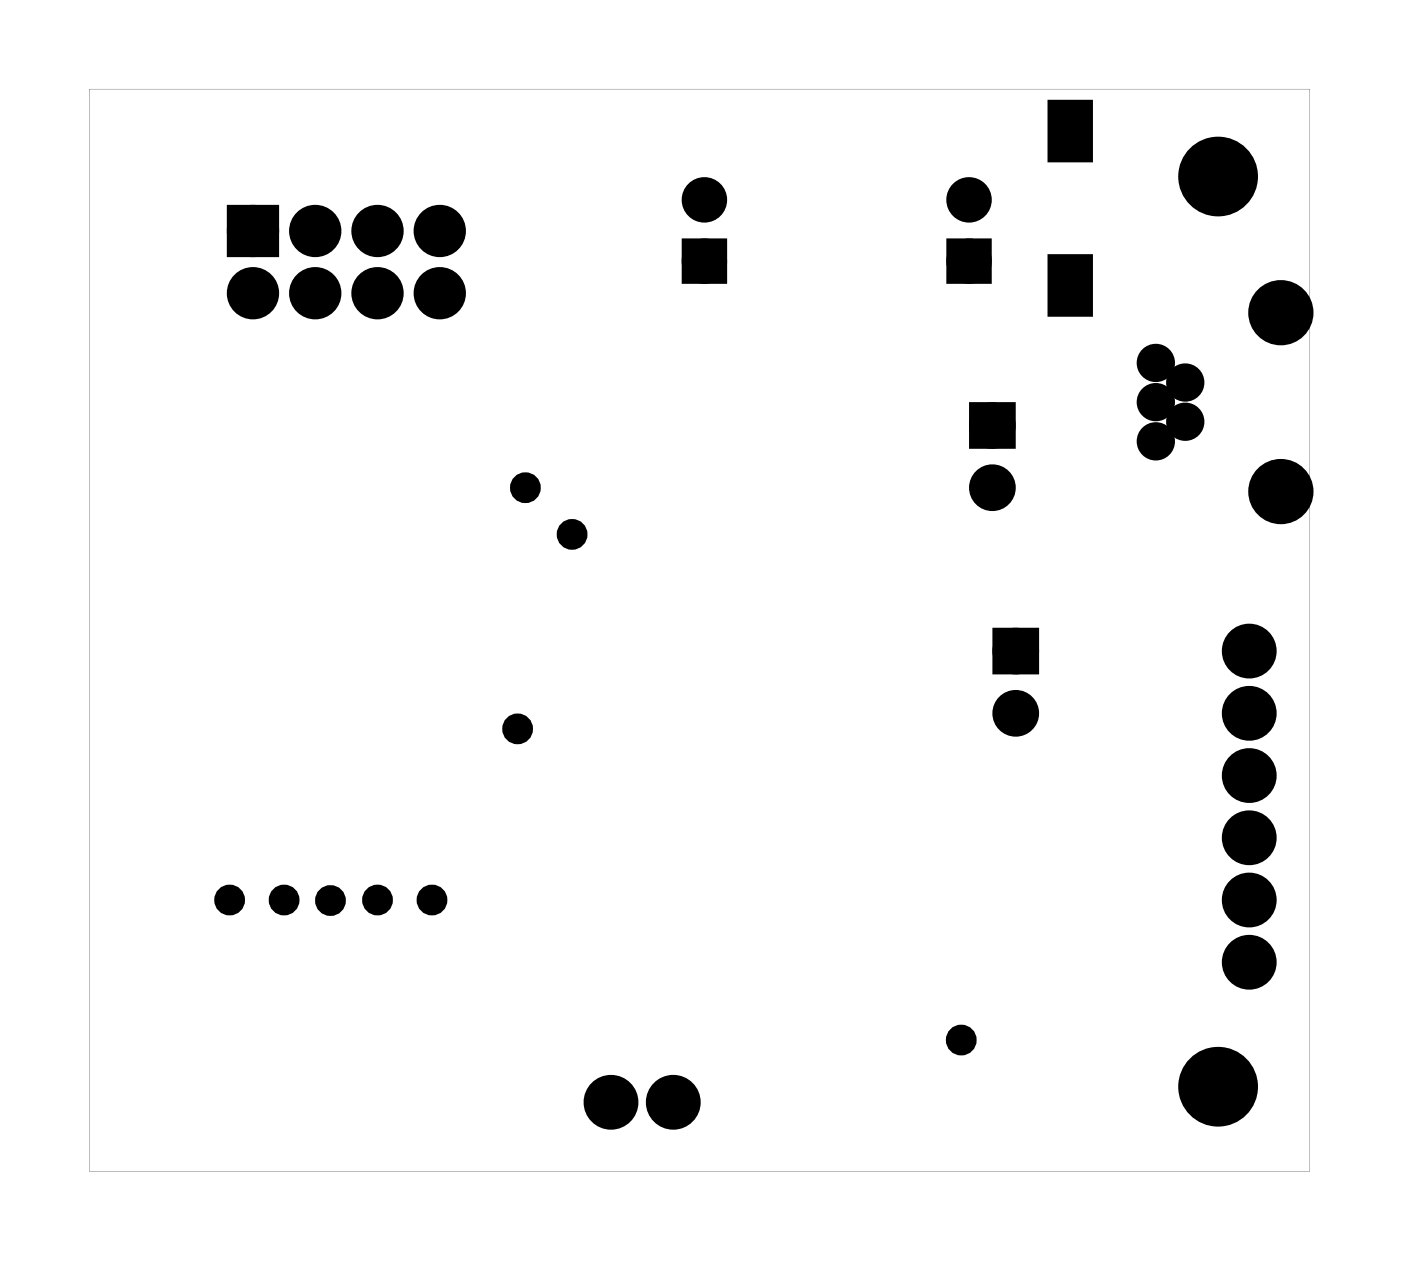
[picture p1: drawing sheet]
<svg xmlns="http://www.w3.org/2000/svg" width="57mm" height="52mm" viewBox="0 0 57 52" stroke-linecap="round" stroke-linejoin="round" font-family="sans-serif">
<g fill="#000">
<path d="M9.6 8.7h1.4v1.5h-1.4zM28.1 10.1h1.2v1.2h-1.2zM38.9 10.1h1.2v1.2h-1.2zM42.9 10.5h1.6v2.3h-1.6zM42.9 4.2h1.6v2.3h-1.6z"/>
<path d="M39.7 16.5v1.7h1.6v-1.7zM40.1 17.4a.35 .35 0 0 1 .7 0 .35 .35 0 0 1-.7 0z"/>
<path d="M3.6 3.6v44.2h49.8v-44.2zM3.6 3.6h49.8v44.2h-49.8z"/>
<path d="M40.6 25.7v1.7h1.7v-1.7zM41.1 26.6a.35 .35 0 0 1 .7 0 .35 .35 0 0 1-.7 0z"/>
</g>
<g fill="none" stroke="#000" stroke-width=".69" stroke-linecap="butt">
<path d="M9.6 8.7h1.4v1.5h-1.4z"/>
<circle cx="10.3" cy="9.4" r=".72"/>
<circle cx="10.3" cy="12" r=".72"/>
<circle cx="12.9" cy="9.4" r=".72"/>
<circle cx="12.9" cy="12" r=".72"/>
<circle cx="15.4" cy="9.4" r=".72"/>
<circle cx="15.4" cy="12" r=".72"/>
<circle cx="17.9" cy="9.4" r=".72"/>
<circle cx="17.9" cy="12" r=".72"/>
</g>
<g fill="#000">
<circle cx="10.3" cy="9.4" r=".72"/>
<circle cx="10.3" cy="12" r=".72"/>
<circle cx="12.9" cy="9.4" r=".72"/>
<circle cx="12.9" cy="12" r=".72"/>
<circle cx="15.4" cy="9.4" r=".72"/>
<circle cx="15.4" cy="12" r=".72"/>
<circle cx="17.9" cy="9.4" r=".72"/>
<circle cx="17.9" cy="12" r=".72"/>
<circle cx="21.4" cy="19.9" r=".35"/>
<circle cx="28.7" cy="10.7" r=".6"/>
<circle cx="28.7" cy="8.2" r=".6"/>
<circle cx="39.5" cy="10.7" r=".6"/>
<circle cx="39.5" cy="8.2" r=".6"/>
<circle cx="40.5" cy="19.9" r=".59"/>
<circle cx="40.5" cy="17.4" r=".59"/>
<circle cx="47.1" cy="16.4" r=".53"/>
<circle cx="47.1" cy="14.8" r=".53"/>
<circle cx="47.1" cy="18" r=".53"/>
<circle cx="48.3" cy="15.6" r=".53"/>
<circle cx="48.3" cy="17.2" r=".53"/>
<circle cx="49.7" cy="7.2" r="1.5"/>
<circle cx="52.2" cy="12.8" r="1.08"/>
<circle cx="9.4" cy="36.7" r=".35"/>
<circle cx="11.6" cy="36.7" r=".35"/>
<circle cx="13.5" cy="36.8" r=".35"/>
<circle cx="15.4" cy="36.7" r=".35"/>
<circle cx="17.6" cy="36.7" r=".35"/>
<circle cx="21.1" cy="29.7" r=".35"/>
<circle cx="23.3" cy="21.8" r=".35"/>
<circle cx="41.4" cy="29.1" r=".59"/>
<circle cx="41.4" cy="26.6" r=".59"/>
<circle cx="51" cy="36.7" r=".74"/>
<circle cx="51" cy="26.6" r=".74"/>
<circle cx="51" cy="31.7" r=".74"/>
<circle cx="51" cy="39.3" r=".74"/>
<circle cx="51" cy="29.1" r=".74"/>
<circle cx="51" cy="34.2" r=".74"/>
<circle cx="52.2" cy="20.1" r="1.08"/>
<circle cx="24.9" cy="45" r=".74"/>
<circle cx="27.5" cy="45" r=".74"/>
<circle cx="39.2" cy="42.4" r=".35"/>
<circle cx="49.7" cy="44.4" r="1.5"/>
</g>
<g fill="none" stroke="#000" stroke-width=".55">
<circle cx="21.4" cy="19.9" r=".35"/>
<circle cx="9.4" cy="36.7" r=".35"/>
<circle cx="11.6" cy="36.7" r=".35"/>
<circle cx="13.5" cy="36.8" r=".35"/>
<circle cx="15.4" cy="36.7" r=".35"/>
<circle cx="17.6" cy="36.7" r=".35"/>
<circle cx="21.1" cy="29.7" r=".35"/>
<circle cx="23.3" cy="21.8" r=".35"/>
<circle cx="39.2" cy="42.4" r=".35"/>
</g>
<g fill="none" stroke="#000" stroke-width=".65" stroke-linecap="butt">
<path d="M28.1 10.1h1.2v1.2h-1.2zM38.9 10.1h1.2v1.2h-1.2z"/>
<circle cx="28.7" cy="8.2" r=".6"/>
<circle cx="28.7" cy="10.7" r=".6"/>
<circle cx="39.5" cy="8.2" r=".6"/>
<circle cx="39.5" cy="10.7" r=".6"/>
</g>
<g fill="none" stroke="#000" stroke-width=".25">
<path d="M39.7 16.5h1.6v1.7h-1.6zM42.9 10.5h1.6v2.3h-1.6zM42.9 4.2h1.6v2.3h-1.6zM40.6 25.7h1.7v1.7h-1.7z"/>
<circle cx="40.5" cy="17.4" r=".35"/>
<circle cx="49.7" cy="7.2" r="1.5"/>
<circle cx="41.4" cy="26.6" r=".35"/>
<circle cx="49.7" cy="44.4" r="1.5"/>
</g>
<g fill="none" stroke="#000" stroke-width=".51">
<circle cx="47.1" cy="18" r=".53"/>
<circle cx="47.1" cy="16.4" r=".53"/>
<circle cx="47.1" cy="14.8" r=".53"/>
<circle cx="48.3" cy="15.6" r=".53"/>
<circle cx="48.3" cy="17.2" r=".53"/>
<circle cx="52.2" cy="12.8" r="1.08"/>
<circle cx="52.2" cy="20.1" r="1.08"/>
</g>
<g fill="none" stroke="#000" stroke-width=".76" stroke-linecap="butt">
<circle cx="51" cy="36.7" r=".74"/>
<circle cx="51" cy="39.3" r=".74"/>
<circle cx="51" cy="34.2" r=".74"/>
<circle cx="51" cy="31.7" r=".74"/>
<circle cx="51" cy="26.6" r=".74"/>
<circle cx="51" cy="29.1" r=".74"/>
<circle cx="24.9" cy="45" r=".74"/>
<circle cx="27.5" cy="45" r=".74"/>
</g>
<g fill="none" stroke="#000" stroke-width=".73" stroke-linecap="butt">
<circle cx="40.5" cy="17.4" r=".59"/>
<circle cx="40.5" cy="19.9" r=".59"/>
<circle cx="41.4" cy="26.6" r=".59"/>
<circle cx="41.4" cy="29.1" r=".59"/>
</g>
</svg>
